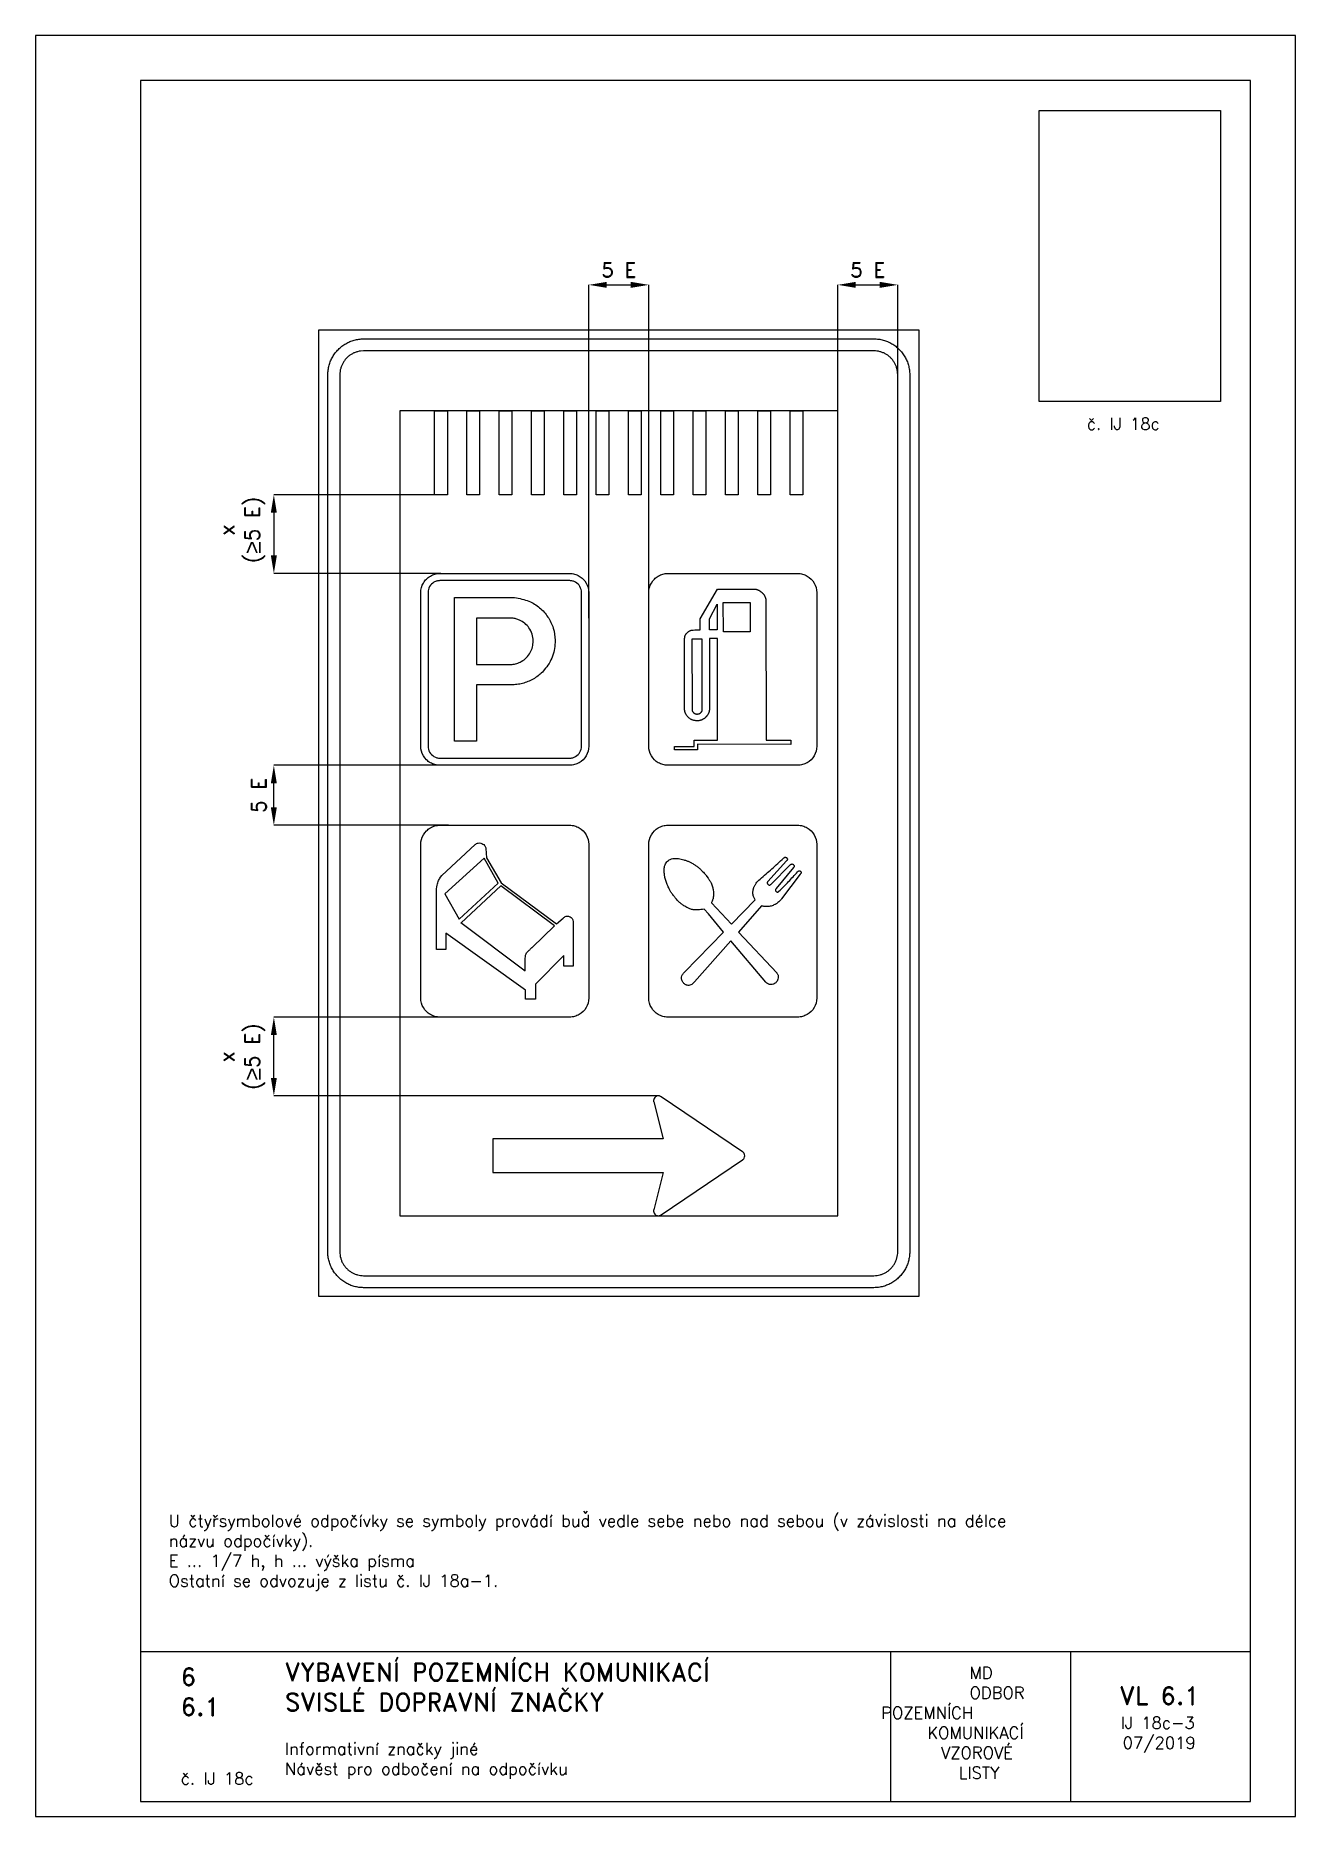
# Paper-space layout 'IJ 18c-3' of a CAD drawing. Header units: millimetres. Extents: x 0 to 210, y 0 to 297.
# The model-space entities are those that its viewports show. They can reach past a viewport. Long polylines and large blocks are cut down to what shows.
import ezdxf

# ---------------------------------------------------------------- set-up
doc = ezdxf.new("R2010")
doc.units = ezdxf.units.MM
doc.header["$LTSCALE"] = 5
doc.linetypes.add('ČÁRKOVANÁX2', pattern=[1.5, 1, -0.5])
for name, color, linetype in [('Kóty', 2, 'Continuous'), ('Rozpiska', 7, 'Continuous'), ('Značka', 7, 'Continuous')]:
    doc.layers.add(name, color=color, linetype=linetype)
doc.layers.add('Rámeček', color=6, linetype='Continuous', plot=False)
doc.styles.get("Standard").update_dxf_attribs({"font": 'romand.shx', "height": 50})
doc.dimstyles.get("Standard").update_dxf_attribs({"dimtxt": 50, "dimasz": 60, "dimexe": 0.18, "dimexo": 0.0625, "dimgap": 25, "dimtad": 1, "dimdec": 0, "dimzin": 0, "dimdsep": 46, "dimtxsty": 'Standard', "dimcen": 0.09, "dimadec": 0, "dimazin": 0, "dimtfac": 1, "dimtdec": 0, "dimtofl": 0, "dimtmove": 0, "dimatfit": 3, "dimfxl": 1, "dimtolj": 1, "dimtzin": 0, "dimarcsym": 0})
picture_1 = doc.add_image_def('image1.png', size_in_pixel=(238, 382))

psp = doc.layouts.new('IJ 18c-3')

# ---------------------------------------------------------------- texts
at = {"layer": 'Rozpiska', "color": 7, "attachment_point": 1}
for s, width, heights, insert, char_height in [('\\pi2.31308;č. IJ 18c', 18.8166, [0], (172.92, 233.26), 2), ('U čtyřsymbolové odpočívky se symboly provádí buď vedle sebe nebo nad sebou (v závislosti na délce \\Pnázvu odpočívky).{\\H2.19048x; }\\PE ... 1/7 h, h ... výška písma{\\H1.79365x; }\\POstatní se odvozuje z listu č. IJ 18a-1.{\\H1.73545x; }', 177.6822, [0], (22.19, 50.31), 2), ('6', 149.0422, [0], (24.17, 24.77), 3), ('{\\C6;VYBAVENÍ POZEMNÍCH KOMUNIKACÍ\\P}SVISLÉ DOPRAVNÍ ZNAČKY{\\H1.34524x; }', 149.0422, [0], (41.56, 25.56), 3), ('\\pi14.7414;{\\C6;MD\\P\\pi2.36044;}ODBOR POZEMNÍCH{\\H1.57143x; }\\P\\pi7.69378;KOMUNIKACÍ{\\H1.5x; }\\P\\pi9.97949;{\\C6;VZOROVÉ\\H1.47619x; \\H0.67742x;\\P\\pi12.93187;LISTY\\H1.26984x; }', 33.1018, [0], (140.95, 24.95), 2), ('\\pi1.03113;{\\H1.5x;\\C6;VL 6.1\\P\\pi1.22157;\\H0.66667x;IJ 18c-3\\H1.66666x; \\H0.6x;\\P\\pi1.5549;07/2019\\H1.80159x; }', 16.0623, [0], (179.66, 21.61), 2), ('6.1', 149.0422, [0], (24.17, 19.78), 3), ('{\\C6;Informativní značky jiné\\P}Návěst pro odbočení na odpočívku{\\H1.83333x; }', 149.0422, [0], (41.56, 12.29), 2), ('{\\C6;č. IJ 18c}', 18.3305, [2.67], (24.18, 7.31), 2)]:
    psp.add_mtext_dynamic_manual_height_columns(s, width=width, gutter_width=100, heights=heights, dxfattribs=dict(at, insert=insert, char_height=char_height))

msp = doc.modelspace()

# ---------------------------------------------------------------- texts
at = {"layer": 'Kóty', "char_height": 50, "attachment_point": 5, "rotation": 90}
for insert, width in [((651.6, 3490.6), 304.646), ((651.6, 1733.6), 312.556)]:
    msp.add_mtext('\\A1;x\\P({\\fArial|b0|i0|c238|p34;\\H1.08333x;≥\\Fromand|c238;\\H0.92308x;5 E)}', dxfattribs=dict(at, insert=insert, width=width))

# ---------------------------------------------------------------- blocks, each defined once
blk = doc.blocks.new('*D0')
at = {"layer": 'Defpoints', "color": 0, "transparency": 16777216}
for p in [(2836.4, 4307.7), (2636.4, 3887.7), (2836.4, 3909.2)]:
    blk.add_point(p, dxfattribs=at)
at = {"layer": 'Kóty', "color": 0, "lineweight": -2, "transparency": 16777216}
for p, q in [((2636.4, 3887.7), (2636.4, 4307.9)), ((2696.4, 4307.7), (2776.4, 4307.7)), ((2836.4, 3909.3), (2836.4, 4307.9))]:
    blk.add_line(p, q, dxfattribs=at)
at = {"layer": 'Kóty', "color": 0, "transparency": 16777216}
for points in [[(2696.4, 4317.7), (2696.4, 4297.7), (2636.4, 4307.7)], [(2776.4, 4317.7), (2776.4, 4297.7), (2836.4, 4307.7)]]:
    blk.add_solid(points, dxfattribs=at)
at = {"layer": 'Kóty', "color": 0, "transparency": 16777216, "insert": (2736.4, 4357.7), "char_height": 50, "attachment_point": 5}
blk.add_mtext('\\A1;5 E', dxfattribs=at)
blk = doc.blocks.new('*D1')
at = {"layer": 'Defpoints', "color": 0, "transparency": 16777216}
for p in [(756.4, 2705.1), (1310.4, 2705.1), (1338.3, 2505.1)]:
    blk.add_point(p, dxfattribs=at)
at = {"layer": 'Kóty', "color": 0, "lineweight": -2, "transparency": 16777216}
for p, q in [((1310.3, 2705.1), (756.2, 2705.1)), ((756.4, 2565.1), (756.4, 2645.1)), ((1338.3, 2505.1), (756.2, 2505.1))]:
    blk.add_line(p, q, dxfattribs=at)
at = {"layer": 'Kóty', "color": 0, "transparency": 16777216}
for points in [[(746.4, 2645.1), (766.4, 2645.1), (756.4, 2705.1)], [(746.4, 2565.1), (766.4, 2565.1), (756.4, 2505.1)]]:
    blk.add_solid(points, dxfattribs=at)
at = {"layer": 'Kóty', "color": 0, "transparency": 16777216, "insert": (706.4, 2605.1), "char_height": 50, "attachment_point": 5, "rotation": 90}
blk.add_mtext('\\A1;5 E', dxfattribs=at)
blk = doc.blocks.new('*D2')
at = {"layer": 'Defpoints', "color": 0, "transparency": 16777216}
for p in [(2006.4, 4307.7), (1806.4, 3195.5), (2006.4, 3195.5)]:
    blk.add_point(p, dxfattribs=at)
at = {"layer": 'Kóty', "color": 0, "lineweight": -2, "transparency": 16777216}
for p, q in [((1806.4, 3195.6), (1806.4, 4307.9)), ((1866.4, 4307.7), (1946.4, 4307.7)), ((2006.4, 3195.6), (2006.4, 4307.9))]:
    blk.add_line(p, q, dxfattribs=at)
at = {"layer": 'Kóty', "color": 0, "transparency": 16777216}
for points in [[(1866.4, 4317.7), (1866.4, 4297.7), (1806.4, 4307.7)], [(1946.4, 4317.7), (1946.4, 4297.7), (2006.4, 4307.7)]]:
    blk.add_solid(points, dxfattribs=at)
at = {"layer": 'Kóty', "color": 0, "transparency": 16777216, "insert": (1906.4, 4357.7), "char_height": 50, "attachment_point": 5}
blk.add_mtext('\\A1;5 E', dxfattribs=at)

# ---------------------------------------------------------------- dimensions: what is measured, and where the dimension line sits
at = {"layer": 'Kóty'}
for base, p1, p2, picture, middle in [((2006.4, 4307.7), (1806.4, 3195.5), (2006.4, 3195.5), '*D2', (1906.4, 4357.7)), ((2836.4, 4307.7), (2636.4, 3887.7), (2836.4, 3909.2), '*D0', (2736.4, 4357.7))]:
    dim = msp.add_linear_dim(base=base, p1=p1, p2=p2, text='5 E', dimstyle='Standard', dxfattribs=at)
    dim.commit()
    dim.dimension.update_dxf_attribs({"geometry": picture, "text_midpoint": middle})
dim = msp.add_linear_dim(base=(756.4, 2705.1), p1=(1338.3, 2505.1), p2=(1310.4, 2705.1), angle=90, text='5 E', dimstyle='Standard', dxfattribs=at)
dim.commit()
dim.dimension.update_dxf_attribs({"geometry": '*D1', "text_midpoint": (706.4, 2605.1)})

# ---------------------------------------------------------------- linework, layer by layer
at = {"layer": 'Kóty'}
for p, q in [((1313.6, 3607.7), (756.2, 3607.7)), ((756.4, 3547.7), (756.4, 3405.1)), ((1313.6, 3345.1), (756.2, 3345.1)), ((1345.2, 1865.1), (756.2, 1865.1)), ((756.4, 1662.5), (756.4, 1805.1)), ((2036.3, 1602.5), (756.2, 1602.5))]:
    msp.add_line(p, q, dxfattribs=at)
for points in [[(746.4, 3547.7), (766.4, 3547.7), (756.4, 3607.7)], [(746.4, 3405.1), (766.4, 3405.1), (756.4, 3345.1)], [(746.4, 1805.1), (766.4, 1805.1), (756.4, 1865.1)], [(746.4, 1662.5), (766.4, 1662.5), (756.4, 1602.5)]]:
    msp.add_solid(points, dxfattribs=at)
at = {"layer": 'Značka', "color": 5}
for points in [[(906.4, 932.7), (906.4, 4157.7), (2906.4, 4157.7), (2906.4, 932.7), (906.4, 932.7)], [(1292.4, 3607.7), (1292.4, 3887.6), (1334.9, 3887.6), (1334.9, 3607.7), (1292.4, 3607.7)], [(1400.2, 3607.7), (1400.2, 3887.6), (1442.6, 3887.6), (1442.6, 3607.7), (1400.2, 3607.7)], [(1508, 3607.7), (1508, 3887.6), (1550.4, 3887.6), (1550.4, 3607.7), (1508, 3607.7)], [(1615.7, 3607.7), (1615.7, 3887.6), (1658.2, 3887.6), (1658.2, 3607.7), (1615.7, 3607.7)], [(1723.5, 3607.7), (1723.5, 3887.6), (1766, 3887.6), (1766, 3607.7), (1723.5, 3607.7)], [(1831.3, 3607.7), (1831.3, 3887.6), (1873.7, 3887.6), (1873.7, 3607.7), (1831.3, 3607.7)], [(1939.1, 3607.7), (1939.1, 3887.6), (1981.5, 3887.6), (1981.5, 3607.7), (1939.1, 3607.7)], [(2046.8, 3607.7), (2046.8, 3887.6), (2089.3, 3887.6), (2089.3, 3607.7), (2046.8, 3607.7)], [(2154.6, 3607.7), (2154.6, 3887.6), (2197, 3887.6), (2197, 3607.7), (2154.6, 3607.7)], [(2262.4, 3607.7), (2262.4, 3887.6), (2304.8, 3887.6), (2304.8, 3607.7), (2262.4, 3607.7)], [(2370.1, 3607.7), (2370.1, 3887.6), (2412.6, 3887.6), (2412.6, 3607.7), (2370.1, 3607.7)], [(2477.9, 3607.7), (2477.9, 3887.6), (2520.4, 3887.6), (2520.4, 3607.7), (2477.9, 3607.7)]]:
    msp.add_lwpolyline(points, dxfattribs=at)
for points in [[(1056.4, 962.7), (1055.9, 962.7), (1055.5, 962.7, -0.032207), (1040, 963.8, -0.035399), (1024.7, 966.9, -0.036245), (1010, 971.9, -0.034411), (996.1, 978.9, -0.033707), (983.2, 987.5, -0.034086), (971.5, 997.8, -0.03418), (961.2, 1009.5, -0.034255), (952.6, 1022.4, -0.03402), (945.7, 1036.3, -0.033375), (940.6, 1051, -0.034152), (937.4, 1066.2, -0.036782), (936.4, 1081.7), (936.4, 1082.2), (936.4, 1082.7), (936.4, 4007.7), (936.4, 4008.1), (936.4, 4008.6, -0.032207), (937.5, 4024.1, -0.035399), (940.6, 4039.3, -0.036245), (945.6, 4054.1, -0.034411), (952.6, 4067.9, -0.033707), (961.3, 4080.9, -0.034086), (971.5, 4092.5, -0.03418), (983.2, 4102.8, -0.034255), (996.1, 4111.4, -0.03402), (1010, 4118.4, -0.033375), (1024.7, 4123.4, -0.034152), (1040, 4126.6, -0.036782), (1055.5, 4127.7), (1055.9, 4127.7), (1056.4, 4127.7), (2756.4, 4127.7), (2756.9, 4127.7), (2757.3, 4127.7, -0.032207), (2772.8, 4126.6, -0.035399), (2788.1, 4123.4, -0.036245), (2802.8, 4118.4, -0.034411), (2816.7, 4111.4, -0.033707), (2829.6, 4102.8, -0.034086), (2841.2, 4092.5, -0.03418), (2851.5, 4080.9, -0.034255), (2860.2, 4067.9, -0.03402), (2867.1, 4054.1, -0.033375), (2872.1, 4039.3, -0.034152), (2875.4, 4024.1, -0.036782), (2876.4, 4008.6), (2876.4, 4008.1), (2876.4, 4007.7), (2876.4, 1082.7), (2876.4, 1082.2), (2876.4, 1081.7, -0.032207), (2875.3, 1066.2, -0.035399), (2872.1, 1051, -0.036245), (2867.2, 1036.3, -0.034411), (2860.2, 1022.4, -0.033707), (2851.5, 1009.5, -0.034086), (2841.2, 997.8, -0.03418), (2829.6, 987.5, -0.034255), (2816.7, 978.9, -0.03402), (2802.8, 972, -0.033375), (2788.1, 966.9, -0.034152), (2772.8, 963.7, -0.036782), (2757.3, 962.7), (2756.9, 962.7), (2756.4, 962.7), (1056.4, 962.7)], [(1056.4, 1002.7), (2756.4, 1002.7), (2756.7, 1002.7), (2757, 1002.7, 0.032183), (2767.4, 1003.4, 0.035493), (2777.5, 1005.5, 0.036297), (2787.3, 1008.8, 0.034425), (2796.6, 1013.5, 0.033754), (2805.2, 1019.2, 0.034097), (2813, 1026.1, 0.034211), (2819.8, 1033.9, 0.03418), (2825.6, 1042.5, 0.034014), (2830.2, 1051.8, 0.03347), (2833.6, 1061.6, 0.034124), (2835.7, 1071.7, 0.036764), (2836.4, 1082), (2836.4, 1082.4), (2836.4, 1082.7), (2836.4, 4007.7), (2836.4, 4008), (2836.4, 4008.3, 0.032183), (2835.7, 4018.6, 0.035493), (2833.6, 4028.8, 0.036297), (2830.2, 4038.6, 0.034425), (2825.6, 4047.9, 0.033754), (2819.8, 4056.5, 0.034097), (2813, 4064.2, 0.034211), (2805.2, 4071.1, 0.03418), (2796.6, 4076.9, 0.034014), (2787.3, 4081.5, 0.03347), (2777.5, 4084.8, 0.034124), (2767.3, 4087, 0.036764), (2757, 4087.7), (2756.7, 4087.7), (2756.4, 4087.7), (1056.4, 4087.7), (1056.1, 4087.7), (1055.8, 4087.7), (1045.4, 4086.9, 0.035493), (1035.3, 4084.8, 0.036297), (1025.5, 4081.5, 0.034425), (1016.2, 4076.9, 0.033754), (1007.6, 4071.1, 0.034097), (999.8, 4064.2, 0.034211), (993, 4056.5, 0.03418), (987.2, 4047.9, 0.034014), (982.6, 4038.6, 0.03347), (979.2, 4028.8, 0.034124), (977.1, 4018.6, 0.036764), (976.4, 4008.3, 0.001553), (976.4, 4008), (976.4, 4007.7), (976.4, 1082.7), (976.4, 1082.4), (976.4, 1082, 0.032183), (977.1, 1071.7, 0.035493), (979.2, 1061.6, 0.036297), (982.5, 1051.7, 0.034425), (987.2, 1042.5, 0.033754), (993, 1033.9, 0.034097), (999.8, 1026.1, 0.034211), (1007.6, 1019.2, 0.03418), (1016.2, 1013.5, 0.034014), (1025.5, 1008.9, 0.03347), (1035.3, 1005.5, 0.034124), (1045.4, 1003.4, 0.036764), (1055.8, 1002.7), (1056.1, 1002.7), (1056.4, 1002.7)], [(1310.4, 2705.1), (1310.1, 2705.1), (1309.9, 2705.1, -0.032176), (1301.6, 2705.7, -0.035409), (1293.5, 2707.3, -0.03629), (1285.7, 2710, -0.034419), (1278.2, 2713.7, -0.033773), (1271.4, 2718.3, -0.034086), (1265.1, 2723.8), (1259.6, 2730), (1255.1, 2736.9), (1251.3, 2744.3), (1248.7, 2752.2), (1246.9, 2760.3), (1246.4, 2768.6), (1246.4, 2768.8), (1246.4, 2769.1), (1246.4, 3281.1), (1246.4, 3281.3), (1246.4, 3281.6), (1247, 3289.8), (1248.7, 3298), (1251.3, 3305.8), (1255.1, 3313.2, -0.033731), (1259.7, 3320.1, -0.034129), (1265.1, 3326.3, -0.034215), (1271.4, 3331.8, -0.034262), (1278.2, 3336.4, -0.034056), (1285.7, 3340.1, -0.03343), (1293.5, 3342.8, -0.034116), (1301.6, 3344.5, -0.036754), (1309.9, 3345.1), (1310.1, 3345.1), (1310.4, 3345.1), (1742.4, 3345.1), (1742.6, 3345.1), (1742.9, 3345.1, -0.032176), (1751.2, 3344.5, -0.035467), (1759.3, 3342.8, -0.036263), (1767.1, 3340.2, -0.034419), (1774.5, 3336.4, -0.033773), (1781.4, 3331.8, -0.034086), (1787.6, 3326.3, -0.034191), (1793.1, 3320.1), (1797.7, 3313.2), (1801.4, 3305.8), (1804.1, 3298), (1805.8, 3289.8), (1806.4, 3281.6), (1806.4, 3281.3), (1806.4, 3281.1), (1806.4, 2769.1), (1806.4, 2768.8), (1806.4, 2768.6), (1805.8, 2760.3), (1804.1, 2752.2), (1801.5, 2744.3), (1797.7, 2736.9), (1793.1, 2730), (1787.6, 2723.8), (1781.4, 2718.3, -0.034238), (1774.5, 2713.7, -0.034056), (1767.1, 2710, -0.033402), (1759.3, 2707.3, -0.034145), (1751.2, 2705.6, -0.036724), (1742.9, 2705.1), (1742.6, 2705.1), (1742.4, 2705.1), (1310.4, 2705.1)], [(1310.4, 2729.1), (1742.4, 2729.1), (1742.6, 2729.1), (1742.7, 2729.1, 0.032185), (1747.9, 2729.4, 0.035412), (1752.9, 2730.5, 0.036293), (1757.9, 2732.2), (1762.5, 2734.5), (1766.8, 2737.4), (1770.7, 2740.8), (1774.1, 2744.7), (1777, 2749), (1779.3, 2753.6), (1781, 2758.5), (1782, 2763.6), (1782.4, 2768.8), (1782.4, 2768.9), (1782.4, 2769.1), (1782.4, 3281.1), (1782.4, 3281.2), (1782.4, 3281.4), (1782, 3286.6), (1781, 3291.6), (1779.3, 3296.5), (1777, 3301.2), (1774.1, 3305.5), (1770.7, 3309.4), (1766.8, 3312.8), (1762.5, 3315.7), (1757.9, 3318, 0.033409), (1752.9, 3319.7, 0.034162), (1747.9, 3320.7, 0.03677), (1742.7, 3321.1), (1742.6, 3321.1), (1742.4, 3321.1), (1310.4, 3321.1), (1310.2, 3321.1), (1310.1, 3321.1, 0.032185), (1304.9, 3320.7, 0.035504), (1299.8, 3319.7, 0.036338), (1294.9, 3318, 0.03434), (1290.3, 3315.7, 0.033611), (1286, 3312.8), (1282.1, 3309.4), (1278.7, 3305.5), (1275.8, 3301.2), (1273.5, 3296.5), (1271.8, 3291.6), (1270.7, 3286.6), (1270.4, 3281.4), (1270.4, 3281.2), (1270.4, 3281.1), (1270.4, 2769.1), (1270.4, 2768.9), (1270.4, 2768.8), (1270.8, 2763.6), (1271.8, 2758.5), (1273.5, 2753.6), (1275.8, 2749), (1278.7, 2744.7), (1282.1, 2740.8), (1286, 2737.4), (1290.3, 2734.5), (1294.9, 2732.2, 0.033364), (1299.8, 2730.5, 0.034117), (1304.9, 2729.4, 0.036723), (1310.1, 2729.1), (1310.2, 2729.1), (1310.4, 2729.1)], [(1358.8, 2785.1), (1358.8, 3265.1), (1552.9, 3265.1), (1555.8, 3264.7), (1558.7, 3264.3, -0.025356), (1583.3, 3259.8, -0.042941), (1607, 3252.1, -0.079599), (1642.4, 3230.9, -0.076489), (1669.8, 3199.8, -0.076899), (1687.8, 3162.8, -0.075727), (1694, 3122, -0.094029), (1685.4, 3069.2, -0.098357), (1658.1, 3023.5, -0.073299), (1629.2, 2997.8, -0.067688), (1594.3, 2981.1, -0.034194), (1576.2, 2976.1, -0.037887), (1557.7, 2973.8), (1554.6, 2973.6), (1551.5, 2973.5), (1432.3, 2973.5), (1432.3, 2785.1), (1358.8, 2785.1)], [(1432.3, 3196.1), (1432.3, 3041.7), (1546, 3041.7, 0.002495), (1548.2, 3041.7, 0.007598), (1550.5, 3041.8, 0.067141), (1566.4, 3044.6, 0.05772), (1581.4, 3051.4, 0.07171), (1598.6, 3064.5, 0.074463), (1611.3, 3081.8, 0.068283), (1618.6, 3100, 0.06535), (1620.8, 3119.5, 0.077206), (1617.4, 3142.8, 0.083725), (1606.9, 3163.7, 0.073376), (1593, 3178.7, 0.06608), (1575.5, 3189.3, 0.0427), (1563.6, 3193.7, 0.049257), (1551.3, 3195.9), (1549.4, 3196), (1547.5, 3196.1), (1432.3, 3196.1)], [(1486.4, 1346.6), (2054.4, 1346.6), (2022.9, 1222.5), (2022.7, 1221.8), (2022.6, 1221), (2022.4, 1217.9), (2022.8, 1214.9), (2024.1, 1211.2), (2026.3, 1208.1), (2029.2, 1205.5), (2032.6, 1203.7, 0.063515), (2036.3, 1202.7, 0.062353), (2040.2, 1202.7, 0.051661), (2043.2, 1203.3), (2046, 1204.5), (2046.7, 1204.9), (2047.4, 1205.3), (2319.4, 1389.3), (2320, 1389.8), (2320.6, 1390.3), (2322.8, 1392.5), (2324.5, 1395.1), (2325.9, 1398.7), (2326.4, 1402.6), (2325.9, 1406.4), (2324.5, 1410.1), (2322.8, 1412.7), (2320.6, 1414.9), (2320, 1415.4), (2319.4, 1415.8), (2047.4, 1599.8), (2046.7, 1600.2), (2046, 1600.6), (2043.2, 1601.9, 0.051573), (2040.2, 1602.5, 0.064202), (2036.3, 1602.5, 0.064136), (2032.6, 1601.5, 0.063946), (2029.2, 1599.7), (2026.3, 1597.1), (2024.2, 1593.9), (2022.8, 1590.3), (2022.4, 1587.2), (2022.6, 1584.2), (2022.7, 1583.4), (2022.9, 1582.6), (2054.4, 1458.6), (1486.4, 1458.6), (1486.4, 1346.6)]]:
    msp.add_lwpolyline(points, format="xyb", dxfattribs=at)
at = {"layer": 'Značka', "color": 6, "linetype": 'ČÁRKOVANÁX2', "ltscale": 5}
msp.add_lwpolyline([(2636.4, 3887.7), (1176.4, 3887.7), (1176.4, 1202.7), (2636.4, 1202.7), (2636.4, 3887.7)], dxfattribs=at)
at = {"layer": 'Značka', "color": 251}
for points in [[(2070.4, 2705.1), (2070.1, 2705.1), (2069.9, 2705.1, -0.032176), (2061.6, 2705.7, -0.035409), (2053.5, 2707.3, -0.03629), (2045.7, 2710, -0.034419), (2038.2, 2713.7, -0.033773), (2031.4, 2718.3), (2025.1, 2723.8), (2019.6, 2730), (2015.1, 2736.9), (2011.3, 2744.3), (2008.7, 2752.2), (2006.9, 2760.3), (2006.4, 2768.6), (2006.4, 2768.8), (2006.4, 2769.1), (2006.4, 3281.1), (2006.4, 3281.3), (2006.4, 3281.6), (2007, 3289.8), (2008.7, 3298), (2011.3, 3305.8), (2015.1, 3313.2), (2019.7, 3320.1), (2025.1, 3326.3, -0.034215), (2031.4, 3331.8, -0.034262), (2038.2, 3336.4, -0.034056), (2045.7, 3340.1, -0.03343), (2053.5, 3342.8, -0.034116), (2061.6, 3344.5, -0.036754), (2069.9, 3345.1), (2070.1, 3345.1), (2070.4, 3345.1), (2502.4, 3345.1), (2502.6, 3345.1), (2502.9, 3345.1, -0.032176), (2511.2, 3344.5, -0.035467), (2519.3, 3342.8, -0.036263), (2527.1, 3340.2, -0.034419), (2534.5, 3336.4, -0.033773), (2541.4, 3331.8), (2547.6, 3326.3), (2553.1, 3320.1), (2557.7, 3313.2), (2561.4, 3305.8), (2564.1, 3298), (2565.8, 3289.8), (2566.4, 3281.6), (2566.4, 3281.3), (2566.4, 3281.1), (2566.4, 2769.1), (2566.4, 2768.8), (2566.4, 2768.6), (2565.8, 2760.3), (2564.1, 2752.2), (2561.5, 2744.3), (2557.7, 2736.9), (2553.1, 2730), (2547.6, 2723.8), (2541.4, 2718.3), (2534.5, 2713.7, -0.034056), (2527.1, 2710, -0.033402), (2519.3, 2707.3, -0.034145), (2511.2, 2705.6, -0.036724), (2502.9, 2705.1), (2502.6, 2705.1), (2502.4, 2705.1), (2070.4, 2705.1)], [(2480.5, 2774.9), (2168.5, 2775.4), (2168.5, 2757.1), (2092.3, 2757.1), (2092.3, 2767.9), (2158.2, 2767.9), (2158.2, 2789.5), (2235.8, 2789.5), (2235.8, 3127.7), (2209, 3127.7), (2209, 2896.6), (2209, 2894.2), (2209, 2894.1), (2209, 2894), (2208.8, 2893.1), (2208.7, 2892.3), (2208.6, 2891.5), (2208.6, 2890.8), (2208.5, 2890), (2208.4, 2889.3), (2208.4, 2888.7), (2208.3, 2888.1), (2208.2, 2887.4), (2208.1, 2886.7), (2207.8, 2885.5), (2207.6, 2884.3), (2207.3, 2883.2), (2206.9, 2882.2), (2206.5, 2881.1), (2206.1, 2880.1), (2205.8, 2879.2), (2205.4, 2878.4), (2204.8, 2877.4), (2204.3, 2876.4), (2203.6, 2875.1), (2202.9, 2873.8), (2202.2, 2872.7), (2201.5, 2871.7), (2200.8, 2870.7), (2200.1, 2869.8), (2199.5, 2869), (2198.9, 2868.3), (2198.1, 2867.4), (2197.2, 2866.5), (2196.2, 2865.4), (2195.1, 2864.2), (2194.1, 2863.3), (2193, 2862.5), (2192, 2861.7), (2190.9, 2860.9), (2190, 2860.3), (2189.1, 2859.8), (2188, 2859.2), (2186.9, 2858.5), (2185.5, 2857.8), (2184.1, 2857), (2182.9, 2856.5), (2181.7, 2856), (2180.5, 2855.6), (2179.3, 2855.2), (2178.4, 2854.9), (2177.4, 2854.7), (2176.3, 2854.5), (2175.1, 2854.3), (2173.3, 2854), (2171.5, 2853.8), (2170, 2853.7), (2168.5, 2853.6, -0.00921), (2167, 2853.6), (2165.5, 2853.7), (2164.3, 2853.7), (2163.1, 2853.9), (2161.6, 2854.1), (2160.1, 2854.3), (2158.2, 2854.6), (2156.3, 2854.9), (2154.7, 2855.3), (2153.1, 2855.8), (2151.5, 2856.3), (2149.9, 2857), (2148.7, 2857.5), (2147.5, 2858.1), (2146, 2859), (2144.5, 2860), (2143, 2861), (2141.6, 2862.1), (2140.4, 2863.1), (2139.2, 2864.2), (2138.1, 2865.3), (2137, 2866.4), (2136.1, 2867.3), (2135.3, 2868.3), (2134.2, 2869.5), (2133.3, 2870.8), (2132.2, 2872.3), (2131.3, 2873.8), (2130.6, 2875.1), (2129.9, 2876.4), (2129.2, 2877.7), (2128.7, 2879), (2128.2, 2880.1), (2127.9, 2881.1), (2127.5, 2882.5), (2127.1, 2883.9), (2126.7, 2885.2), (2126.3, 2886.4), (2126.1, 2887.5), (2126, 2888.7), (2125.9, 2889.8), (2125.8, 2891), (2125.8, 2891.9), (2125.7, 2892.9), (2125.7, 2894), (2125.7, 2895.2), (2125.7, 2896.3), (2125.7, 2897.5), (2125.7, 2898.4), (2125.7, 2899.3), (2125.7, 2900.2), (2125.7, 2901), (2125.7, 2901.7), (2125.7, 2902.4), (2125.7, 2903.1), (2125.7, 2903.9), (2125.7, 2904), (2125.7, 2904.1), (2125.7, 3115), (2125.7, 3122.1), (2125.7, 3122.2), (2125.7, 3122.4), (2125.7, 3123.4), (2125.7, 3124.4), (2125.7, 3125.4), (2125.8, 3126.4), (2125.8, 3127.3), (2125.9, 3128.3), (2125.9, 3129), (2126, 3129.7), (2126.1, 3130.6), (2126.2, 3131.5), (2126.4, 3132.7), (2126.6, 3133.9), (2126.9, 3134.9), (2127.1, 3136), (2127.4, 3137), (2127.8, 3138), (2128.1, 3138.8), (2128.5, 3139.5), (2128.9, 3140.5), (2129.5, 3141.3), (2130, 3142), (2130.5, 3142.7), (2131, 3143.3), (2131.4, 3143.8), (2131.9, 3144.4), (2132.3, 3144.9), (2132.7, 3145.4), (2133.1, 3145.8), (2133.7, 3146.4), (2134.2, 3147), (2135.3, 3148.1), (2136.4, 3149.2), (2137.4, 3150.1), (2138.4, 3151), (2139.5, 3151.7), (2140.7, 3152.5), (2141.6, 3153), (2142.5, 3153.5), (2143.8, 3154), (2145, 3154.5), (2146.2, 3154.9), (2147.4, 3155.4), (2148.4, 3155.6), (2149.4, 3155.8), (2150.3, 3156), (2151.3, 3156.2), (2152.1, 3156.3), (2152.9, 3156.3), (2153.8, 3156.4), (2154.6, 3156.4), (2154.7, 3156.4), (2154.9, 3156.4), (2160.1, 3156.8), (2177.5, 3157.3), (2177.5, 3193.5), (2235.3, 3293.1), (2362.4, 3293.1), (2362.5, 3293), (2362.6, 3293), (2363.3, 3292.7), (2364.1, 3292.5), (2364.8, 3292.2), (2365.5, 3292), (2366.2, 3291.8), (2366.9, 3291.6), (2367.5, 3291.4), (2368, 3291.2), (2368.7, 3291), (2369.4, 3290.7), (2370.5, 3290.2), (2371.5, 3289.7), (2372.4, 3289.3), (2373.3, 3288.8), (2374.2, 3288.4), (2375.1, 3287.9), (2375.7, 3287.5), (2376.4, 3287.1), (2377.1, 3286.6), (2377.9, 3286), (2378.8, 3285.4), (2379.8, 3284.7), (2380.5, 3284.1), (2381.2, 3283.5), (2381.9, 3283), (2382.5, 3282.4), (2383.1, 3282), (2383.6, 3281.5), (2384.3, 3281), (2385, 3280.4), (2385.8, 3279.6), (2386.6, 3278.7), (2387.3, 3278), (2388, 3277.2), (2388.6, 3276.5), (2389.2, 3275.8), (2389.7, 3275.1), (2390.1, 3274.5), (2390.6, 3273.7), (2391.1, 3272.9), (2391.9, 3271.5), (2392.7, 3270.1), (2393.3, 3268.9), (2393.9, 3267.7), (2394.4, 3266.4), (2394.9, 3265.2), (2395.2, 3264.2), (2395.6, 3263.2), (2395.9, 3261.9), (2396.2, 3260.7), (2396.4, 3259.5), (2396.6, 3258.3), (2396.7, 3257.3), (2396.8, 3256.3), (2396.9, 3255.3), (2397, 3254.3), (2397.1, 3253.6), (2397.1, 3252.8), (2397.2, 3251.9), (2397.2, 3251.1), (2397.2, 3250.9), (2397.2, 3250.8), (2397.7, 2789.5), (2480.5, 2789.5), (2480.5, 2775.4), (2480.5, 2774.9)], [(2183.6, 3127.2), (2183.6, 2893.3), (2183.6, 2889.1), (2183.6, 2889), (2183.6, 2888.9), (2183.4, 2888.4), (2183.3, 2887.8), (2183.2, 2887.3), (2183.1, 2886.8), (2183, 2886.4), (2182.9, 2885.9), (2182.8, 2885.6), (2182.6, 2885.2), (2182.5, 2884.9), (2182.3, 2884.5), (2182.2, 2884.4), (2182.2, 2884.4), (2182.2, 2884.3), (2182.1, 2884.3), (2182.1, 2884.1), (2182, 2884), (2181.9, 2883.7), (2181.8, 2883.4), (2181.5, 2883), (2181.3, 2882.6), (2181, 2882.2), (2180.7, 2881.8), (2180.4, 2881.5), (2180.2, 2881.2), (2179.8, 2881), (2179.5, 2880.7), (2179.4, 2880.7), (2179.4, 2880.6), (2179.3, 2880.5), (2179.2, 2880.5), (2179.1, 2880.3), (2179, 2880.1), (2178.6, 2879.7), (2178.3, 2879.3), (2177.8, 2878.9), (2177.3, 2878.4), (2176.7, 2878), (2176.2, 2877.6), (2175.8, 2877.3), (2175.3, 2877), (2174.8, 2876.7), (2174.2, 2876.4), (2172.8, 2875.9), (2171.4, 2875.6), (2170.2, 2875.3), (2169, 2875.2), (2167.8, 2875.1, -0.018885), (2166.6, 2875.1), (2165.7, 2875.2), (2164.7, 2875.3), (2163.6, 2875.6), (2162.4, 2875.9), (2161.3, 2876.3), (2160.2, 2876.8), (2159.4, 2877.3), (2158.6, 2877.9), (2157.8, 2878.5), (2157.1, 2879.2), (2156.6, 2879.8), (2156.1, 2880.4), (2155.5, 2881.2), (2154.9, 2882), (2154.6, 2882.5), (2154.2, 2883), (2154, 2883.5), (2153.7, 2883.9), (2153.4, 2884.3), (2153.2, 2884.7), (2153, 2885.1), (2152.9, 2885.4), (2152.7, 2885.8), (2152.5, 2886.3), (2152.4, 2886.8), (2152.3, 2887.3), (2152.2, 2887.8), (2152.2, 2888.3), (2152.1, 2888.8), (2152.1, 2889.3), (2152.1, 2889.7), (2152.1, 2890.1), (2152.1, 2890.4), (2152.1, 2890.8), (2152.1, 2890.9), (2152.1, 2891), (2152.1, 2894.7), (2151.6, 3127.2), (2183.6, 3127.2)], [(1310.4, 1865.1), (1310.1, 1865.1), (1309.9, 1865.1, -0.032176), (1301.6, 1865.7, -0.035423), (1293.5, 1867.3, -0.03629), (1285.7, 1870, -0.034419), (1278.2, 1873.7, -0.033773), (1271.4, 1878.3), (1265.1, 1883.8), (1259.6, 1890), (1255.1, 1896.9), (1251.3, 1904.3), (1248.7, 1912.2), (1246.9, 1920.3), (1246.4, 1928.6), (1246.4, 1928.8), (1246.4, 1929.1), (1246.4, 2441.1), (1246.4, 2441.3), (1246.4, 2441.6), (1247, 2449.8), (1248.7, 2458), (1251.3, 2465.8), (1255.1, 2473.2), (1259.7, 2480.1), (1265.1, 2486.3, -0.034215), (1271.4, 2491.8, -0.034262), (1278.2, 2496.4, -0.034056), (1285.7, 2500.1, -0.03343), (1293.5, 2502.8, -0.034116), (1301.6, 2504.5, -0.036754), (1309.9, 2505.1), (1310.1, 2505.1), (1310.4, 2505.1), (1742.4, 2505.1), (1742.6, 2505.1), (1742.9, 2505.1, -0.032176), (1751.2, 2504.5, -0.035467), (1759.3, 2502.8, -0.036263), (1767.1, 2500.2, -0.034419), (1774.5, 2496.4, -0.033773), (1781.4, 2491.8), (1787.6, 2486.3), (1793.1, 2480.1), (1797.7, 2473.2), (1801.4, 2465.8), (1804.1, 2458), (1805.8, 2449.8), (1806.4, 2441.6), (1806.4, 2441.3), (1806.4, 2441.1), (1806.4, 1929.1), (1806.4, 1928.8), (1806.4, 1928.6), (1805.8, 1920.3), (1804.1, 1912.2), (1801.5, 1904.3), (1797.7, 1896.9), (1793.1, 1890), (1787.6, 1883.8), (1781.4, 1878.3), (1774.5, 1873.7, -0.034056), (1767.1, 1870, -0.033402), (1759.3, 1867.3, -0.034131), (1751.2, 1865.6, -0.036754), (1742.9, 1865.1), (1742.6, 1865.1), (1742.4, 1865.1), (1310.4, 1865.1)], [(2070.4, 1865.1), (2070.1, 1865.1), (2069.9, 1865.1, -0.032176), (2061.6, 1865.7, -0.035423), (2053.5, 1867.3, -0.03629), (2045.7, 1870, -0.034419), (2038.2, 1873.7), (2031.4, 1878.3), (2025.1, 1883.8), (2019.6, 1890), (2015.1, 1896.9), (2011.3, 1904.3), (2008.7, 1912.2), (2006.9, 1920.3), (2006.4, 1928.6), (2006.4, 1928.8), (2006.4, 1929.1), (2006.4, 2441.1), (2006.4, 2441.3), (2006.4, 2441.6), (2007, 2449.8), (2008.7, 2458), (2011.3, 2465.8), (2015.1, 2473.2), (2019.7, 2480.1), (2025.1, 2486.3), (2031.4, 2491.8, -0.034262), (2038.2, 2496.4, -0.034056), (2045.7, 2500.1, -0.03343), (2053.5, 2502.8, -0.034116), (2061.6, 2504.5, -0.036754), (2069.9, 2505.1), (2070.1, 2505.1), (2070.4, 2505.1), (2502.4, 2505.1), (2502.6, 2505.1), (2502.9, 2505.1, -0.032176), (2511.2, 2504.5, -0.035467), (2519.3, 2502.8, -0.036263), (2527.1, 2500.2, -0.034419), (2534.5, 2496.4), (2541.4, 2491.8), (2547.6, 2486.3), (2553.1, 2480.1), (2557.7, 2473.2), (2561.4, 2465.8), (2564.1, 2458), (2565.8, 2449.8), (2566.4, 2441.6), (2566.4, 2441.3), (2566.4, 2441.1), (2566.4, 1929.1), (2566.4, 1928.8), (2566.4, 1928.6), (2565.8, 1920.3), (2564.1, 1912.2), (2561.5, 1904.3), (2557.7, 1896.9), (2553.1, 1890), (2547.6, 1883.8), (2541.4, 1878.3), (2534.5, 1873.7), (2527.1, 1870, -0.033402), (2519.3, 1867.3, -0.034131), (2511.2, 1865.6, -0.036754), (2502.9, 1865.1), (2502.6, 1865.1), (2502.4, 1865.1), (2070.4, 1865.1)], [(1458.4, 2438.1), (1459, 2437.4), (1459.5, 2436.7), (1460.8, 2434.6), (1461.9, 2432.3), (1462.8, 2429.7), (1463.7, 2427.1), (1465.9, 2396.7), (1514.5, 2312.8), (1699.1, 2175.8), (1720.7, 2195.1), (1723, 2197.2), (1725.5, 2199.1), (1728.2, 2200.7), (1731.2, 2201.8, -0.049727), (1734.2, 2202.3, -0.053091), (1737.3, 2202.2, -0.060743), (1741, 2201.3), (1744.5, 2199.7), (1747.8, 2197.4), (1750.5, 2194.6, -0.091115), (1753.1, 2189.2), (1754.4, 2183), (1754.4, 2035), (1723.4, 2035), (1723.4, 2070.3), (1628.4, 1975.3), (1628.4, 1924.5), (1595.2, 1924.5), (1595.2, 1955.4), (1329.3, 2145.4), (1329.3, 2090.2), (1298.4, 2090.2), (1298.4, 2282.9), (1298.4, 2285.3), (1298.4, 2287.7), (1298.4, 2287.8), (1298.4, 2287.9), (1298.7, 2290.6), (1298.9, 2293.2), (1299.5, 2299.4), (1300.5, 2305.4), (1301.7, 2309.4), (1303, 2313.4), (1304.4, 2317.2), (1305.9, 2321), (1307.3, 2324), (1308.8, 2326.8), (1312.2, 2332.1), (1316.1, 2337.1), (1427.2, 2440.4), (1429.7, 2442.3), (1432.4, 2443.9), (1435, 2445), (1437.9, 2445.6, -0.086993), (1446.1, 2445.7, -0.123163), (1453.5, 2442.6), (1456.1, 2440.5), (1458.4, 2438.1)], [(2205, 2209.2), (2191.1, 2225.5), (2185.8, 2224.5), (2180.5, 2223.6), (2175.8, 2223), (2171.1, 2222.6, -0.02379), (2164.2, 2222.5, -0.026576), (2157.3, 2223.1, -0.043391), (2146.4, 2225.4, -0.041175), (2136.1, 2229.6, -0.021936), (2129.7, 2233.1, -0.012198), (2123.5, 2236.9, -0.016576), (2114.9, 2243, -0.029065), (2106.9, 2249.7, -0.016289), (2102.6, 2254.1), (2098.4, 2258.6, -0.011129), (2091.2, 2267, -0.02225), (2084.5, 2275.9, -0.021601), (2079.2, 2284.4, -0.014405), (2074.5, 2293.3, -0.019103), (2068.2, 2307, -0.025184), (2063.1, 2321.1, -0.013659), (2061.2, 2327.6, -0.015409), (2059.8, 2334.2, -0.009715), (2059, 2338.7, -0.007722), (2058.4, 2343.2, -0.034329), (2057.6, 2356, -0.068395), (2059.3, 2368.7, -0.057632), (2062.2, 2376.5, -0.067926), (2066.9, 2383.3, -0.055675), (2071.7, 2387.6, -0.051864), (2077.3, 2390.9, -0.066983), (2086.6, 2393.7, -0.048442), (2096.3, 2394.4, -0.032409), (2105.3, 2393.7, -0.020392), (2114.2, 2392.1, -0.017077), (2123.7, 2389.8, -0.020416), (2133.1, 2386.7, -0.02126), (2141.9, 2383, -0.020827), (2150.5, 2378.6, -0.02079), (2159.6, 2372.9, -0.015827), (2168.4, 2366.6, -0.015786), (2177.3, 2359.3, -0.01868), (2185.7, 2351.4, -0.014644), (2191.2, 2345.7, -0.016293), (2196.2, 2339.7, -0.011147), (2200.2, 2334.4), (2204, 2328.9, -0.011564), (2209.4, 2321, -0.033046), (2214, 2312.6, -0.026609), (2216.8, 2306, -0.013682), (2219, 2299.2, -0.011807), (2220.5, 2293.7, -0.024082), (2221.6, 2288.2, -0.034888), (2222.3, 2280.3, -0.019627), (2222.1, 2272.4, -0.021604), (2221.4, 2264.9, -0.042752), (2219.8, 2257.7, -0.022844), (2218.7, 2254.5, -0.020112), (2217.3, 2251.4), (2216.4, 2249.6), (2215.4, 2247.7), (2215.9, 2246.8), (2282.3, 2174.7), (2361.1, 2256.1), (2359, 2260.4, -0.011824), (2357, 2264.8, -0.027751), (2355, 2270.4, -0.045607), (2353.9, 2276.2, -0.022847), (2353.7, 2279.1, -0.016296), (2353.7, 2281.9, -0.013493), (2353.9, 2284.7, -0.013694), (2354.2, 2287.4, -0.017712), (2354.8, 2290.8, -0.019665), (2355.6, 2294.2, -0.011888), (2356.3, 2296.2, -0.011009), (2357, 2298.2, -0.022442), (2358.8, 2302.5, -0.023239), (2361.1, 2306.5), (2361.9, 2307.9), (2362.8, 2309.3), (2364.7, 2312.1), (2366.6, 2314.8), (2368.3, 2317, -0.017526), (2370.1, 2319.1, -0.025947), (2373.6, 2322.5), (2377.3, 2325.7, 0.00853), (2417, 2360.1, 0.002853), (2455.7, 2395.4), (2456.6, 2396.1), (2457.6, 2396.8), (2458.9, 2397.6), (2460.4, 2398.2), (2461.1, 2398.4), (2461.8, 2398.5), (2462.4, 2398.5), (2463, 2398.3, -0.068171), (2464.7, 2397.6, -0.060323), (2466.2, 2396.4), (2467, 2395.6), (2467.6, 2394.7, -0.065815), (2468.4, 2392.9, -0.097435), (2468.6, 2391.1, -0.070837), (2468.3, 2389.8, -0.052129), (2467.8, 2388.6, -0.044034), (2466.8, 2387.2), (2465.6, 2386), (2403.2, 2317.4, 0.029285), (2402, 2315.8, 0.101651), (2401.2, 2314.1, 0.10312), (2401.4, 2312.2, 0.059582), (2402.1, 2310.4, 0.035549), (2402.8, 2309.2, 0.033295), (2403.6, 2308.2, 0.082912), (2406.1, 2306.1, 0.163237), (2409.1, 2305.5, 0.077707), (2410.4, 2305.8, 0.055186), (2411.6, 2306.4), (2412.6, 2307.1), (2413.6, 2308), (2479, 2373.7), (2480.2, 2374.6, -0.046617), (2481.6, 2375.4, -0.105263), (2484.6, 2375.9, -0.155205), (2487.3, 2375.1, -0.05418), (2488.2, 2374.4), (2489, 2373.6), (2490, 2372.5, -0.064606), (2490.9, 2371.2, -0.119445), (2491.4, 2368.9, -0.116741), (2490.9, 2366.5, -0.05664), (2490.2, 2365.3), (2489.4, 2364.3), (2431.4, 2294.2, 0.024904), (2430, 2292.2, 0.07996), (2429.1, 2290.2, 0.045718), (2428.9, 2289.2, 0.046865), (2429, 2288.1, 0.11587), (2430, 2285.5, 0.105194), (2432, 2283.5), (2432.9, 2282.9), (2434, 2282.6, 0.072922), (2435.7, 2282.3, 0.09058), (2437.5, 2282.7, 0.08059), (2439, 2283.6, 0.025808), (2440.4, 2284.8, 0.012138), (2472.5, 2317.2, 0.004221), (2502.8, 2350, -0.026114), (2504.4, 2351.5, -0.083595), (2506.2, 2352.7), (2506.9, 2353), (2507.7, 2353.1), (2508.9, 2353.1), (2510.1, 2352.9), (2511.1, 2352.5, -0.056941), (2512, 2352.1, -0.068194), (2512.9, 2351.3, -0.051195), (2513.5, 2350.3, -0.063086), (2514.2, 2348.8, -0.076548), (2514.4, 2347.2, -0.12842), (2513.6, 2344.3, -0.035886), (2511.7, 2341.6), (2449.3, 2259.6), (2447.8, 2257.7, -0.015812), (2446.3, 2255.9, -0.027598), (2443.1, 2252.7), (2439.7, 2249.8), (2437, 2247.4, -0.014295), (2434.3, 2245.1, -0.020623), (2431.7, 2243.2, -0.025231), (2428.9, 2241.6, -0.017959), (2426.3, 2240.3), (2423.7, 2239.2, -0.012771), (2417.5, 2236.7, -0.042759), (2411.1, 2234.9, -0.0399), (2404.3, 2234.2), (2397.4, 2233.9), (2395, 2233.8, -0.033719), (2392.6, 2233.9, -0.039765), (2387.5, 2235.2, 0.086074), (2382.4, 2235.9), (2382.4, 2235.9), (2382.4, 2235.9), (2306.1, 2149), (2432.9, 2012.7, -0.01154), (2434.7, 2010.2, -0.035699), (2436.3, 2007.5, -0.080395), (2437.9, 2001.9, -0.06121), (2437.8, 1995.9, -0.076009), (2435.9, 1988.2, -0.091658), (2431.7, 1981.6, -0.069344), (2427.4, 1978, -0.059625), (2422.2, 1975.5, -0.086879), (2413.5, 1973.8, -0.11629), (2405.1, 1975.6, -0.066093), (2400.4, 1978.4, -0.020928), (2396.2, 1982.1), (2280.3, 2119.4), (2158.4, 1982.6, -0.027244), (2152.7, 1976.7, -0.089202), (2146.1, 1972.4, -0.079181), (2140.3, 1971.1, -0.074357), (2134.3, 1971.6, -0.041794), (2131.2, 1972.6, -0.0399), (2128.3, 1974, -0.043163), (2125.1, 1976.3, -0.035087), (2122.2, 1979.1, -0.052962), (2118.7, 1983.9, -0.067), (2116.4, 1989.3, -0.056716), (2115.5, 1993.9, -0.060157), (2115.8, 1998.5, -0.102505), (2119.3, 2007.2, -0.030718), (2125.2, 2015.2), (2256, 2148), (2205, 2209.2)]]:
    msp.add_lwpolyline(points, format="xyb", dxfattribs=at)
for points in [[(2234.9, 3156.8), (2209, 3156.8), (2209, 3193.5), (2234.9, 3242.3), (2234.9, 3156.8)], [(2344.5, 3150.3), (2255.1, 3150.7), (2254.6, 3248), (2257.9, 3248), (2261.2, 3248), (2275.5, 3248), (2289.8, 3248), (2294.2, 3248), (2298.5, 3248), (2300.8, 3248), (2303, 3248), (2307.9, 3248), (2312.7, 3248), (2325.1, 3248), (2337.5, 3248), (2340.8, 3248), (2344, 3248), (2344.5, 3150.3)], [(1374.1, 2192.4), (1504.6, 2312.2), (1457.6, 2395.1), (1326.6, 2276.9), (1374.1, 2192.4)], [(1380.7, 2180.2), (1380.2, 2180.8), (1594.7, 2019.5), (1594.7, 2054.3), (1594.7, 2061), (1595.2, 2067.7), (1595.9, 2072.1), (1597.4, 2076.4), (1599.1, 2079.3), (1601.3, 2081.9), (1604.5, 2085.3), (1607.9, 2088.5), (1609.6, 2090.1), (1611.2, 2091.7), (1613.5, 2093.8), (1615.8, 2095.8), (1616.8, 2096.9), (1617.9, 2097.9), (1692, 2169.3), (1513.4, 2303.4), (1380.7, 2180.2)]]:
    msp.add_lwpolyline(points, dxfattribs=at)

msp.set_redraw_order([(e.dxf.handle, doc.entitydb.next_handle()) for e in msp.query("TEXT MTEXT ATTDEF DIMENSION ARC_DIMENSION")])  # texts and dimensions are drawn at this point

# ---------------------------------------------------------------- linework, layer by layer
at = {"layer": 'Rozpiska', "color": 7}
for p, q in [((17.5, 27.5), (202.5, 27.5)), ((142.5, 27.5), (142.5, 2.5)), ((172.5, 27.5), (172.5, 2.5))]:
    psp.add_line(p, q, dxfattribs=at)
psp.add_lwpolyline([(17.5, 2.5), (202.5, 2.5), (202.5, 289.5), (17.5, 289.5)], close=True, dxfattribs=at)

psp.set_redraw_order([(e.dxf.handle, doc.entitydb.next_handle()) for e in psp.query("TEXT MTEXT ATTDEF DIMENSION ARC_DIMENSION")])  # texts and dimensions are drawn at this point

# ---------------------------------------------------------------- pictures from other files: only their frames are drawn
at = {"layer": 'Značka', "color": 255}
image = psp.add_image(picture_1, insert=(167.27, 235.99), size_in_units=(30.23, 48.51), dxfattribs=at)
image.dxf.flags = 7

# ---------------------------------------------------------------- viewports
at = {"layer": 'Rámeček'}
psp.add_viewport(center=(105, 148.5), size=(210, 297), view_center_point=(2062.18, 2169.09), view_height=5940, dxfattribs=at)

doc.saveas('drawing.dxf')
